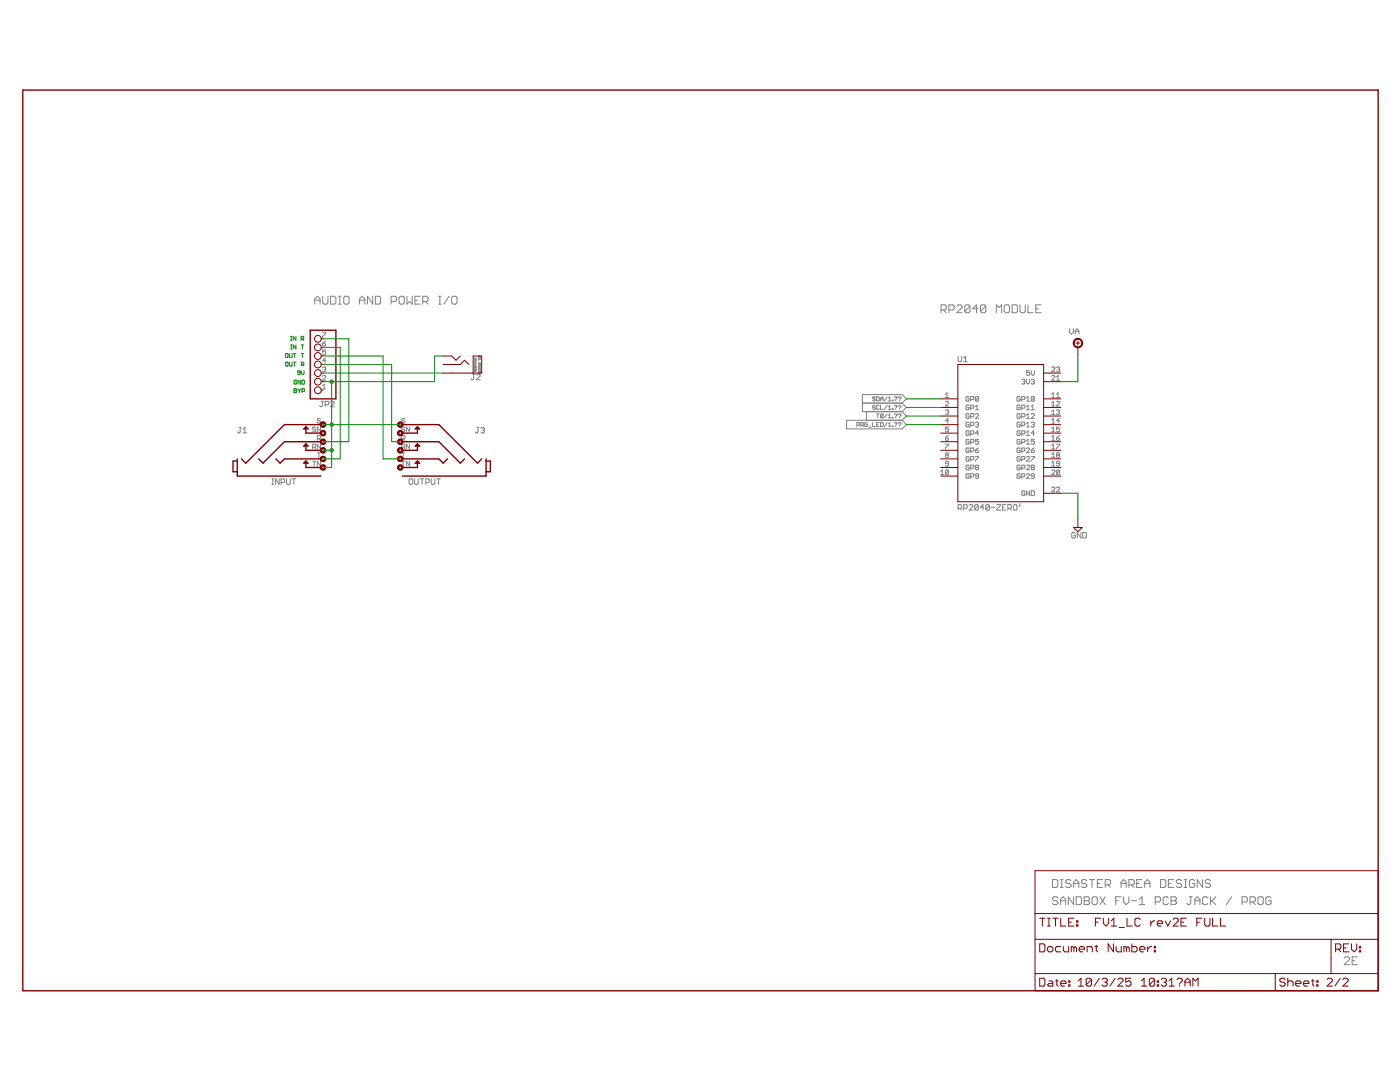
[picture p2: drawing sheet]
<svg xmlns="http://www.w3.org/2000/svg" width="279mm" height="216mm" viewBox="0 0 279 216" stroke-linecap="round" stroke-linejoin="round" font-family="sans-serif">
<g fill="none" stroke="#808080" stroke-width=".2">
<path d="M62.8 59.9h1.1M64.4 59.1v1.3l.3 .3h.5l.2-.3v-1.3M66 59.1h.8l.2 .3v1l-.2 .3h-.8zM67.6 59.1h.5M67.8 59.1v1.6M68.6 59.4l.3-.3h.5l.3 .3v1l-.3 .3h-.5l-.3-.3zM71.8 59.9h1M74.4 59.1v1.6l-1.1-1.6v1.6M74.9 59.1h.8l.3 .3v1l-.3 .3h-.8zM79.9 59.1h.5l.3 .3v1l-.3 .3h-.5l-.2-.3v-1zM81.2 59.1v1.6l.5-.5 .6 .5v-1.6M82.8 59.9h.5"/>
<path d="M83.8 59.1h-1v1.6h1M87.5 59.1h.6M87.8 59.1v1.6M89.6 59.1l-1 1.6M90.1 59.4l.3-.3h.5l.3 .3v1l-.3 .3h-.5l-.3-.3zM62.8 60.7v-1.1l.6-.5 .5 .5v1.1M64.4 73.4l.1-.2h.4l.1 .2-.1 .3M64.4 77l.3-.4v1M64.4 77.6h.6M64.4 75.1l.1-.2h.4l.1 .2-.6 .8h.6M64.4 66.4h.6l-.6 .9M64.4 68.6h.5l.1 .3-.5 .1-.1-.1z"/>
<path d="M64.7 73.7h.2M64.9 73.7l.1 .2-.1 .3-.5-.2M65 72h-.6l.5-.5v1M65 69.8h-.6v.5l.3-.2 .3 .2-.1 .4-.5-.1M65 68.1l-.6 .5M67.6 60.7h.5M71.8 60.7v-1.1l.5-.5 .5 .5v1.1M78.1 60.2h.7l.3-.3v-.5l-.3-.3h-.7v1.6M84.4 60.2h.8l.2-.3v-.5l-.2-.3h-.8v1.6M84.9 60.2l.5 .5M87.5 60.7h.6M94.4 74.7h.3"/>
<path d="M94.5 74.7v.9l-.1 .2-.4-.2M94.7 73.9h.3l-.3 .3h.3M94.7 73.5v.3h.3v-.3M94.7 71.8l.3 .1-.3 .1M94.7 71.4v.2h.3v-.2M94.7 72.2v.1M94.7 72.4v.3M94.7 72.5h.3M94.7 72.2h.3M94.7 73.2v.2h.3v-.2h-.1v.1M94.9 71.5v.1M94.9 72.8v.2"/>
<path d="M94.9 73.7v.1M95 72.8l-.3 .1 .3 .1M95 72.2v.1M95.1 74.8l.2-.1h.3l.2 .1v.2l-.7 .8h.7M95.5 71.4v.1M95.5 71.6v.3M95.5 72.8v.2h.4v-.2M95.5 73.2v.2M95.5 73.9v.3h.4v-.3M95.5 73.5h.4l-.4 .3h.4M95.5 73.3h.4M95.5 71.8h.4"/>
<path d="M95.5 71.5h.4M95.6 74.3v.2h.2v-.2M95.7 72.9v.1M95.7 74v.2M95.8 71.3v-.2l-.2-.1-.1 .3h.4M95.8 72.7v-.2l-.2-.1-.1 .3h.4M95.9 71.4v.1M95.9 72.4l-.1 .1M174.7 79.3l-.4-.1-.1 .3 .3 .1 .2 .2-.2 .2-.3-.2M174.9 79.2h.4l.2 .1-.2 .7h-.4zM175.7 79.6h.6M175.7 80v-.5l.3-.3 .3 .3v.5"/>
<path d="M177 79.2l-.5 .8M177.3 80h.5M177.3 79.5l.3-.3v.8M178.1 79.8l.1 .2zM178.5 79.3l.1-.1 .4 .1-.2 .4M178.8 79.8v.2M179.3 79.3l.1-.1 .4 .1-.3 .4M179.5 79.8v.2M187.8 61.9h.8l.2-.3v-.5l-.2-.3h-.8v1.6M188.3 61.9l.5 .5M188.7 79.3h.6M188.7 78.7l.3-.3v.9"/>
<path d="M189.4 61.9h.8l.2-.3v-.5l-.2-.3h-.8v1.6M191 61.1l.2-.3h.5l.3 .3v.2l-1 1.1h1M191.2 71.1v.9l.2 .2h.3l.2-.2v-.9M192.3 72.2h.7M192.3 71.4l.4-.3v1.1M193.4 79.3l-.1-.2-.5 .2v.6l.5 .2 .1-.5h-.3M193.6 61.1l-.3-.3h-.5l-.3 .3v1M193.6 61.1v1l-.3 .3h-.5l-.3-.3M193.6 61.1l-1.1 1M193.7 79.7h.5l.2-.4-.2-.2h-.5v1M195.2 61.6h-1.1l.8-.8v1.6M195.3 79.3v.6l-.2 .2-.4-.2"/>
<path d="M195.3 79.3l-.2-.2-.4 .2v.6M195.3 79.3l-.6 .6M196.7 61.1l-.2-.3h-.6l-.2 .3v1M196.7 61.1v1l-.2 .3h-.6l-.2-.3M196.7 61.1l-1 1M198.8 62.4v-1.6l.6 .5 .5-.5v1.6M200.4 61.1l.3-.3h.5l.3 .3v1l-.3 .3h-.5l-.3-.3zM202 60.8h.8l.3 .3v1l-.3 .3h-.8zM203.6 60.8v1.3l.2 .3h.6l.2-.3v-1.3M203.6 79.3l-.2-.2-.4 .2v.6l.1 .2 .5-.2v-.3h-.3M203.9 75.8l.5-.1 .1 .1-.1 .4M203.9 79.7h.5l.1-.4-.1-.2h-.5v1"/>
<path d="M204.2 76.2h.2M204.4 76.2l.1 .1-.1 .3-.5-.1M204.9 79.4l.3-.3v1M204.9 75.7v.6l.3 .3 .3-.3v-.6M205.1 60.8v1.6h1.1M205.5 74h-.6v.4l.3-.1 .3 .1v.4l-.2 .1h-.3l-.1-.1M205.8 74v.6l.3 .3 .3-.3v-.6M205.8 75.8l.5-.1 .1 .1-.1 .4M206.1 76.2h.2M206.3 76.2l.1 .1-.1 .3-.5-.1M206.4 79.3v.6l-.1 .2-.5-.2M206.4 79.3l-.1-.2-.5 .2v.6"/>
<path d="M206.4 79.3l-.6 .6M206.7 61.6h.5M207.8 60.8h-1.1v1.6h1.1M209.9 73.4l.2-.2h.3l.1 .2-.6 .8h.6M209.9 75.1l.2-.2h.3l.1 .2-.6 .8h.6M209.9 78.7l.3-.3v.9M209.9 79.3h.6M210.8 73.4l.2-.2h.3l.2 .2-.2 .3M210.8 75.9h.7M210.8 75.2l.4-.3v1M210.8 78.7l.4-.3v.9M210.8 79.3h.7"/>
<path d="M211.2 73.7h.1M211.3 73.7l.2 .2-.2 .3-.5-.2M213.5 65.6v.7l.3 .4 .4-.4v-.7M214.6 66.7v-.7l.3-.4 .4 .4v.7M214.6 66.1h.7M47.8 85.3h.3M47.9 85.3v.9l-.1 .2-.4-.2M48.5 86.4h.7M48.5 85.6l.4-.3v1.1M54.3 96.6h.3M54.3 95.5h.3M54.4 95.5v1.1"/>
<path d="M55.7 95.5v1.1l-.7-1.1v1.1M56.1 96.3h.5l.2-.2v-.4l-.2-.2h-.5v1.1M57.2 95.5v1l.2 .1h.3l.2-.1v-1M58.3 95.5h.7M58.7 95.5v1.1M62.4 89.3h.4l.2-.2v-.3l-.2-.2h-.4v1M62.4 92.1h.6M62.7 89.3l.3 .3M62.7 92.1v.9M63 85.4l-.2-.2-.4 .2 .1 .3 .5 .1-.2 .3-.4-.1M63.3 87.5h.5l.2-.1v-.3l-.2-.2h-.5v1M63.3 90.3h.7"/>
<path d="M63.6 87.5l.4 .4M63.6 90.3v1M64 83.7l-.5-.2-.2 .3 .5 .2 .2 .3-.2 .1-.5-.1M64 85.2v.9l-.7-.9v.9M64 88.6v1l-.7-1v1M64 92.1v.9l-.7-.9v.9M64.1 80.1h.4M64.3 80.1v.9l-.2 .2-.3-.2M64.9 80.8h.5l.2-.2v-.4l-.2-.1h-.5v1.1M66 80.2l.2-.1h.3l.2 .1v.2l-.7 .8h.7M80.2 87.5h.4l.2-.1v-.3l-.2-.2h-.4v1M80.2 89.3h.4l.2-.2v-.3l-.2-.2h-.4v1"/>
<path d="M80.2 90.3h.6M80.2 92.1h.6M80.5 87.5l.3 .4M80.5 89.3l.3 .3M80.5 90.3v1M80.5 92.1v.9M80.8 83.7l-.2-.2-.4 .2 .1 .3 .5 .1-.2 .3-.4-.1M80.8 85.4l-.2-.2-.4 .2 .1 .3 .5 .1-.2 .3-.4-.1M81.6 95.7l.2-.2h.4l.2 .2v.8l-.2 .1h-.4l-.2-.1zM81.7 85.2v.9l-.6-.9v.9M81.7 88.6v1l-.6-1v1M81.7 92.1v.9l-.6-.9v.9"/>
<path d="M82.7 95.5v1l.2 .1h.4l.2-.1v-1M83.8 95.5h.8M84.2 95.5v1.1M85 96.3h.5l.2-.2v-.4l-.2-.2h-.5v1.1M86.1 95.5v1l.1 .1h.4l.2-.1v-1M87.2 95.5h.7M87.5 95.5v1.1M95.2 85.3h.4M95.4 85.3v.9l-.2 .2-.4-.2M95.9 85.5l.2-.2h.4l.2 .2-.2 .3M96.3 85.8h.2M96.5 85.8l.2 .2-.2 .4h-.4l-.2-.2"/>
<path d="M169 83.9h11l.9 .8-.9 .9h-11zM171 84.9h.4l.1-.4-.5-.2v.8M171.8 84.9l.5-.2-.1-.4h-.4v.8M172 84.9l.3 .2M172.1 80.4h7.9M172.9 82.1v1.8M173.1 84.5l-.1-.2-.4 .2v.5l.1 .1 .4-.1v-.3h-.3M173.4 85.2h.5M174.2 84.3v.8h.5M174.7 81l-.4-.1-.1 .3 .3 .1 .2 .3-.2 .1-.3-.1M174.9 84.7h.3M174.9 82.6h.6"/>
<path d="M175.2 82.6v.8M175.5 81l-.2-.1-.4 .1v.6l.2 .1 .4-.1M175.5 84.3h-.6v.8h.6M175.7 80.9v.8h.6M175.7 84.3l.6 .2v.5l-.2 .1h-.4zM176.3 82.7l-.4-.1-.2 .1v.6M176.3 82.7v.6l-.2 .1-.4-.1M176.3 82.7l-.6 .6M177 80.9l-.5 .8M177 82.6l-.5 .8M177 84.3l-.5 .8M177.3 81.2l.3-.3v.8"/>
<path d="M177.3 82.9l.3-.3v.8M177.3 84.6l.3-.3v.8M177.3 81.7h.5M177.3 83.4h.5M177.3 85.1h.5M178.1 81.6l.1 .1zM178.1 83.3l.1 .1zM178.1 85l.1 .1zM178.5 82.7l.1-.1 .4 .1-.2 .4M178.5 81l.1-.1 .4 .1-.2 .4M178.5 84.5l.1-.2 .4 .2-.2 .4M178.8 81.6v.1"/>
<path d="M178.8 83.3v.1M178.8 85v.1M179.3 84.5l.1-.2 .4 .2-.3 .4M179.3 81l.1-.1 .4 .1-.3 .4M179.3 82.7l.1-.1 .4 .1-.3 .4M179.5 81.6v.1M179.5 83.3v.1M179.5 85v.1M180 80.4l.9-.8-.9-.9h-7.9v3.4h7.9M180 80.4l.9 .9-.9 .8M180 82.1l.9 .9-.9 .9M187.7 94.7h.7"/>
<path d="M187.7 94.1l.3-.3v.9M188.7 88.6h.6l-.6 1M188.7 80.2l.1-.1 .5 .1v.2l-.6 .6h.6M188.7 87.4h.4l.2 .3-.5 .2zM188.7 81.9l.4-.1 .2 .1-.2 .4M188.8 90.8l-.1-.1 .1-.4h.3l.2 .2-.2 .3M188.8 90.8l-.1 .2 .1 .3h.3l.2-.2-.2-.3M188.8 90.8h.3M189 82.3h.1M189.1 82.3l.2 .1-.2 .3-.4-.1M189.3 84h-.6l.4-.5v.9M189.3 85.2h-.6v.5l.3-.2 .3 .2v.3l-.2 .1-.4-.1"/>
<path d="M189.3 92.5h-.5l-.1-.1 .1-.3 .5 .1v.6l-.2 .2h-.3l-.1-.2M189.3 93.9v.7l-.2 .1-.4-.1M189.3 93.9l-.5-.1-.1 .1v.7M189.3 86.9l-.6 .5M189.3 93.9l-.6 .7M193.4 84.4l-.1-.2h-.4l-.1 .2v.6l.1 .2h.4l.1-.5h-.3M193.4 86.1l-.1-.1h-.4l-.1 .1v.6l.1 .2h.4l.1-.5h-.3M193.4 87.8l-.1-.1-.5 .1v.7l.1 .1h.4l.1-.5h-.3M193.4 91.2l-.1-.1-.5 .1v.7l.5 .1 .1-.4h-.3M193.4 94.7l-.1-.2-.5 .2v.6l.5 .2 .1-.5h-.3M193.4 93l-.1-.2-.5 .2v.6l.5 .1 .1-.4h-.3M193.4 89.5l-.1-.1-.5 .1v.7l.5 .1 .1-.4h-.3"/>
<path d="M193.4 81l-.1-.2-.5 .2v.6l.5 .2 .1-.5h-.3M193.4 82.7l-.1-.2h-.4l-.1 .2v.6l.5 .2 .1-.5h-.3M193.7 95.1h.5l.2-.4-.2-.2h-.5v1M193.7 93.4h.5l.2-.4-.2-.2h-.5v.9M193.7 91.7h.5l.2-.5-.2-.1h-.5v.9M193.7 90h.5l.2-.5-.2-.1h-.5v.9M193.7 88.3h.5l.2-.5-.2-.1h-.5v.9M193.7 86.6h.5l.2-.2-.2-.4h-.5v.9M193.7 84.9h.5l.2-.2-.2-.5h-.5v1M193.7 81.4h.5l.2-.4-.2-.2h-.5v1M193.7 83.2h.5l.2-.2-.2-.5h-.5v1M194.7 91.1h.6l-.6 .9"/>
<path d="M194.7 89.9h.4l.2 .3-.5 .1zM194.7 84.4l.1-.2h.3l.2 .2-.2 .3M194.7 82.7l.1-.2h.3l.2 .2-.6 .8h.6M194.7 81.8h.6M194.7 81.1l.3-.3v1M194.8 93.3l-.1 .1 .1 .3 .5-.1-.2-.3M194.8 93.3l-.1-.2 .1-.3 .5 .2-.2 .3M194.8 93.3h.3M195 84.7h.1M195.1 84.7l.2 .2-.2 .3h-.3l-.1-.2M195.3 87.7h-.6v.4l.3-.1 .3 .1v.4l-.2 .1h-.3l-.1-.1M195.3 95h-.5l-.1-.2 .1-.3 .5 .2v.6l-.2 .2-.4-.2"/>
<path d="M195.3 86.4h-.6l.4-.4v.9M195.3 89.4l-.6 .5M203.6 81l-.2-.2-.4 .2v.6l.1 .2 .5-.2v-.3h-.3M203.6 82.7l-.2-.2h-.3l-.1 .2v.6l.1 .2 .5-.2v-.3h-.3M203.6 84.4l-.2-.2h-.3l-.1 .2v.6l.1 .2h.3l.2-.2v-.3h-.3M203.6 86.1l-.2-.1h-.3l-.1 .1v.6l.1 .2h.3l.2-.2v-.3h-.3M203.6 87.8l-.2-.1-.4 .1v.7l.1 .1h.3l.2-.1v-.4h-.3M203.6 89.5l-.2-.1-.4 .1v.7l.1 .1 .5-.1v-.3h-.3M203.6 91.2l-.2-.1-.4 .1v.7l.1 .1 .5-.1v-.3h-.3M203.6 93l-.2-.2-.4 .2v.6l.1 .1 .5-.1v-.3h-.3M203.6 94.7l-.2-.2-.4 .2v.6l.1 .2 .5-.2v-.3h-.3M203.9 91.7h.5l.1-.5-.1-.1h-.5v.9"/>
<path d="M203.9 95.1h.5l.1-.4-.1-.2h-.5v1M203.9 81.4h.5l.1-.4-.1-.2h-.5v1M203.9 83.2h.5l.1-.2-.1-.5h-.5v1M203.9 84.9h.5l.1-.2-.1-.5h-.5v1M203.9 86.6h.5l.1-.2-.1-.4h-.5v.9M203.9 88.3h.5l.1-.2-.1-.4h-.5v.9M203.9 90h.5l.1-.1-.1-.5h-.5v.9M203.9 93.4h.5l.1-.4-.1-.2h-.5v.9M204.5 98.1l-.1-.2h-.3l-.2 .2v.6l.2 .2h.3l.1-.5h-.3M204.9 81.1l.3-.3v1M204.9 82.8l.3-.3v1M204.9 84.6l.3-.4v1"/>
<path d="M204.9 86.3l.3-.3v.9M204.9 88l.3-.3v.9M204.9 85.2h.6M204.9 86.9h.6M204.9 88.6h.6M204.9 91.2l.1-.1 .5 .1v.2l-.6 .6h.6M204.9 94.7l.1-.2 .5 .2-.6 .8h.6M204.9 89.5l.1-.1 .5 .1v.2l-.6 .6h.6M204.9 93l.1-.2 .5 .2-.6 .7h.6M204.9 83.5h.6M204.9 81.8h.6M204.9 80.1h.6"/>
<path d="M205.5 97.9v1l-.6-1v1M205.8 91.1h.6l-.6 .9M205.8 82.7l.2-.2h.3l.1 .2-.6 .8h.6M205.8 84.4l.2-.2h.3l.1 .2-.1 .3M205.8 89.9h.5l.1 .3-.4 .1zM205.8 97.9h.5l.1 .2v.6l-.1 .2h-.5zM205.8 81.8h.6M205.8 81.1l.3-.3v1M206 93.3l-.2-.2 .2-.3 .4 .2-.1 .3M206 93.3l-.2 .1 .2 .3 .4-.1-.1-.3M206 93.3h.3M206.1 84.7h.2"/>
<path d="M206.3 84.7l.1 .2-.1 .3h-.3l-.2-.2M206.4 87.7h-.6v.4l.3-.1 .3 .1v.4l-.1 .1h-.3l-.2-.1M206.4 95h-.4l-.2-.2 .2-.3 .4 .2v.6l-.1 .2-.5-.2M206.4 89.4l-.6 .5M206.4 86.4h-.6l.5-.4v.9M209.9 84.4h.6M209.9 86.1h.6M209.9 93.9l.2-.1 .4 .1v.2l-.6 .6h.6M209.9 97.3l.2-.1 .4 .1v.2l-.6 .6h.6M209.9 92.4l.3-.3v.9M209.9 80.4l.3-.3v.9M209.9 82.1l.3-.3v.9"/>
<path d="M209.9 83.8l.3-.3v.9M209.9 85.5l.3-.3v.9M209.9 87.2l.3-.3v1M209.9 88.9l.3-.3v1M209.9 90.7l.3-.4v1M209.9 93h.6M209.9 91.3h.6M209.9 89.6h.6M209.9 87.9h.6M209.9 82.7h.6M209.9 81h.6M210.8 88.6h.7l-.7 1"/>
<path d="M210.8 80.2l.2-.1 .5 .1v.2l-.7 .6h.7M210.8 87.4h.5l.2 .3-.5 .2zM210.8 81.9l.5-.1 .2 .1-.2 .4M210.8 97.3l.2-.1 .5 .1v.2l-.7 .6h.7M211 90.8l-.2-.1 .2-.4h.3l.2 .2-.2 .3M211 90.8l-.2 .2 .2 .3h.3l.2-.2-.2-.3M211 90.8h.3M211.2 82.3h.1M211.3 82.3l.2 .1-.2 .3-.5-.1M211.5 84h-.7l.5-.5v.9M211.5 85.2h-.7v.5l.4-.2 .3 .2v.3l-.2 .1-.5-.1M211.5 92.5h-.5l-.2-.1 .2-.3 .5 .1v.6l-.2 .2h-.3l-.2-.2"/>
<path d="M211.5 93.9v.7l-.2 .1-.5-.1M211.5 93.9l-.5-.1-.2 .1v.7M211.5 93.9l-.7 .7M211.5 86.9l-.7 .5M191.2 101.4h.5l.2-.2v-.3l-.2-.2h-.5v1.1M191.6 101.4l.3 .4M192.3 101.4h.6l.1-.2v-.3l-.1-.2h-.6v1.1M193.4 100.9l.2-.2h.4l.1 .2v.1l-.7 .8h.7M195.2 100.9l-.1-.2h-.4l-.2 .2v.7M195.2 100.9v.7l-.1 .2h-.4l-.2-.2M195.2 100.9l-.7 .7M196.4 101.2h-.8l.6-.5v1.1"/>
<path d="M197.5 100.9l-.2-.2h-.4l-.2 .2v.7M197.5 100.9v.7l-.2 .2h-.4l-.2-.2M197.5 100.9l-.8 .7M197.8 101.2h.8M198.9 100.7h.8v.2l-.8 .7v.2h.8M200 101.2h.4M200.8 100.7h-.8v1.1h.8M201.1 101.4h.6l.2-.2v-.3l-.2-.2h-.6v1.1M201.5 101.4l.4 .4M202.4 100.7h.4l.2 .2v.7l-.2 .2h-.4l-.2-.2v-.7zM203.5 100.5v.4l-.2 .1M214.6 106.4l-.2-.1h-.3l-.2 .1v.8l.2 .2h.3l.2-.2v-.4h-.3"/>
<path d="M215.7 106.3v1.1l-.7-1.1v1.1M216.1 106.3h.5l.2 .1v.8l-.2 .2h-.5zM210.1 175.5h.7l.3 .3v1l-.3 .3h-.7zM211.1 179.2l-.3-.3h-.5l-.2 .3v.3l.2 .2h.5l.3 .3v.3l-.3 .2h-.5l-.2-.2M211.6 179.7h1.1M211.6 177.1h.6M211.6 175.5h.6M211.9 175.5v1.6M213.7 175.8l-.2-.3h-.5l-.3 .3v.2l.3 .3h.5l.2 .3v.2l-.2 .3h-.5l-.3-.3M214.3 178.9v1.6l-1.1-1.6v1.6M214.3 177.1v-1.1l.5-.5 .5 .5v1.1M214.3 176.3h1"/>
<path d="M214.8 178.9h.8l.2 .3v1.1l-.2 .2h-.8zM216.4 178.9h.7l.3 .3v.3l-.3 .2 .3 .3v.3l-.3 .2h-.7zM216.4 179.7h.7M216.9 175.8l-.3-.3h-.5l-.3 .3v.2l.3 .3h.5l.3 .3v.2l-.3 .3h-.5l-.3-.3M217.4 175.5h1.1M217.9 179.2l.3-.3h.5l.3 .3v1.1l-.3 .2h-.5l-.3-.2zM217.9 175.5v1.6M219 176.3h.5M219.5 178.9l1.1 1.6M220 175.5h-1v1.6h1M220.6 178.9l-1.1 1.6M220.6 176.6h.8l.2-.3v-.5l-.2-.3h-.8v1.6"/>
<path d="M221.1 176.6l.5 .5M222.7 179.7h.5M223.7 178.9h-1v1.6M223.7 176.3h1.1M223.7 177.1v-1.1l.5-.5 .6 .5v1.1M224.2 178.9v1.1l.6 .5 .5-.5v-1.1M225.3 176.6h.8l.3-.3v-.5l-.3-.3h-.8v1.6M225.8 179.7h1.1M225.8 176.6l.6 .5M226.9 176.3h.5M227.4 179.5l.5-.6v1.6M227.9 175.5h-1v1.6h1"/>
<path d="M228.5 176.3h1M228.5 177.1v-1.1l.5-.5 .5 .5v1.1M230.5 180h.8l.3-.3v-.5l-.3-.3h-.8v1.6M231.6 175.5h.8l.3 .3v1l-.3 .3h-.8zM233.2 179.2l-.3-.3h-.5l-.3 .3v1.1l.3 .2h.5l.3-.2M233.2 176.3h.5M233.7 178.9h.8l.3 .3v.3l-.3 .2 .3 .3v.3l-.3 .2h-.8zM233.7 179.7h.8M234.2 175.5h-1v1.6h1M235.8 175.8l-.3-.3h-.5l-.2 .3v.2l.2 .3h.5l.3 .3v.2l-.3 .3h-.5l-.2-.3M236.3 177.1h.6M236.3 175.5h.6"/>
<path d="M236.6 175.5v1.6M237.4 178.9h.5M237.6 178.9v1.4l-.2 .2h-.3l-.2-.2M238.4 179.7h1.1M238.4 175.8l-.2-.3h-.6l-.2 .3v1l.2 .3h.6l.2-.3v-.5h-.5M240 175.5v1.6l-1-1.6v1.6M241.1 179.2l-.3-.3h-.5l-.3 .3v1.1l.3 .2h.5l.3-.2M241.6 175.8l-.3-.3h-.5l-.3 .3v.2l.3 .3h.5l.3 .3v.2l-.3 .3h-.5l-.3-.3M241.6 178.9v1.6M241.9 179.7l.7 .8M242.6 178.9l-1 1.1M245.8 178.9l-1 1.6"/>
<path d="M247.9 180h.8l.2-.3v-.5l-.2-.3h-.8v1.6M249.5 180h.8l.2-.3v-.5l-.2-.3h-.8v1.6M250 180l.5 .5M251 179.2l.3-.3h.5l.3 .3v1.1l-.3 .2h-.5l-.3-.2zM253.7 179.2l-.3-.3h-.5l-.3 .3v1.1l.3 .2h.5l.3-.2v-.6h-.5M211.6 180.5v-1l.6-.6 .5 .6v1M227.4 180.5h1.1M238.4 180.5v-1l.6-.6 .5 .6v1M268.3 191.2l.2-.3h.5l.3 .3v.3l-1 1h1M269.9 191.7h.5M270.9 190.9h-1v1.6h1"/>
</g>
<g fill="none" stroke="#800000" stroke-width=".2">
<path d="M64.1 72.7h.4M64.1 71h.4M64.1 74.4h.4M64.1 77.9h.4M64.1 76.2h.4M64.1 69.3h.4M64.1 67.6h.4M88.4 72.7h3.5l.8-.8 .9 .8M88.4 71h1.7l.9 .9 .9-.9M88.4 74.4h7.7v-3.4h-1.7v3.4M187.7 79.6h3.5M191.2 72.7h17.1v27.4h-17.1z"/>
<path d="M208.3 74.4h3.4M208.3 76.2h3.4M208.3 79.6h3.4M214.7 68.5h.9M215.1 68v.9M215.1 69.3v1.7M187.7 95h3.5M187.7 93.3h3.5M187.7 91.6h3.5M187.7 89.9h3.5M187.7 88.1h3.5M187.7 86.4h3.5"/>
<path d="M187.7 84.7h3.5M187.7 83h3.5M187.7 81.3h3.5M208.3 95h3.4M208.3 93.3h3.4M208.3 91.6h3.4M208.3 89.9h3.4M208.3 88.1h3.4M208.3 86.4h3.4M208.3 84.7h3.4M208.3 98.4h3.4M208.3 83h3.4"/>
<path d="M208.3 81.3h3.4M214.3 105.3h1.7l-.9 .8zM215.1 103.5v1.8M206.6 173.7h68.4v24h-68.4zM206.6 187.4h68.4M206.6 194.3h68.4M206.6 182.3h68.4M207.5 188.3h.8l.2 .3v1.1l-.2 .2h-.8zM207.5 195.2h.8l.2 .3v1l-.2 .3h-.8zM207.5 183.2h1M208 183.2v1.6M209.1 183.2h.5"/>
<path d="M209.1 184.8h.5M209.3 195.7h.5l.3 .3v.8h-.8l-.2-.3 .2-.2h.8M209.3 188.9h.5l.3 .2v.6l-.3 .2h-.5l-.2-.2v-.6zM209.3 183.2v1.6M210.1 183.2h1.1M210.7 195.7h.5M210.7 183.2v1.6M210.9 195.5v1l.3 .3M211.7 196.3h1v-.3l-.2-.3h-.5l-.3 .3v.5l.3 .3h.5M211.7 183.2v1.6h1M211.7 188.9h-.8l-.2 .2v.6l.2 .2h.8M212.2 188.9v.8l.3 .2h.8v-1"/>
<path d="M213.3 196.5h.2v.3h-.2zM213.3 195.7h.2v.3h-.2zM213.3 184h.5M214.3 183.2h-1v1.6h1M214.3 189.1l-.2-.2h-.3v1M214.3 189.1l.3-.2 .2 .2v.8M214.3 189.1v.8M214.8 184.5h.3v.3h-.3zM214.8 183.7h.3v.3h-.3zM215.2 196.8h1M215.2 195.7l.5-.5v1.6M215.4 189.4h1v-.3l-.2-.2h-.6l-.2 .2v.6l.2 .2h.6"/>
<path d="M217 189.9v-1h.7l.3 .2v.8M217.8 195.5v1l-.2 .3h-.6l-.2-.3M217.8 195.5l-.2-.3h-.6l-.2 .3v1M217.8 195.5l-1 1M218.5 188.9h.6M218.6 184h.5M218.8 188.6v1.1l.3 .2M219.4 195.2l-1 1.6M219.7 183.2h-1.1v1.6M219.9 195.5l.3-.3h.5l.3 .3v.2l-.3 .3M220.2 183.2v1.1l.5 .5 .6-.5v-1.1M220.5 196h.2"/>
<path d="M220.7 196l.3 .3v.2l-.3 .3h-.5l-.3-.3M221.8 184.8h1M221.8 183.7l.5-.5v1.6M222.2 188.3v1.6l-1.1-1.6v1.6M222.5 195.2l-1 1.6M222.7 188.9v.8l.3 .2h.8v-1M223.1 195.5l.3-.3h.5l.2 .3v.2l-1 1.1h1M223.4 185.1h1M224.8 189.1l-.2-.2h-.3v1M224.8 189.1v.8M224.8 189.1l.3-.2 .3 .2v.8M224.9 183.2v1.6h1.1"/>
<path d="M225.7 195.2h-1v.8l.5-.3h.2l.3 .3v.5l-.3 .3h-.5l-.2-.3M225.9 188.3v1.6h.8l.2-.2v-.6l-.2-.2h-.8M227.5 189.4h1v-.3l-.3-.2h-.5l-.2 .2v.6l.2 .2h.5M227.6 183.5l-.3-.3h-.5l-.3 .3v1l.3 .3h.5l.3-.3M227.8 196.8h1.1M227.8 195.7l.5-.5v1.6M229 188.9v1M229.7 183.7v1.1M229.8 188.9h-.2l-.6 .5M230.4 189.7h.2v.2h-.2zM230.4 188.9h.2v.2h-.2zM230.4 195.5v1l-.2 .3h-.6l-.2-.3"/>
<path d="M230.4 195.5l-.2-.3h-.6l-.2 .3v1M230.4 195.5l-1 1M230.4 183.7h-.2l-.5 .6M230.9 196.5h.3v.3h-.3zM230.9 195.7h.3v.3h-.3zM231 184.3h1v-.3l-.2-.3h-.6l-.2 .3v.5l.2 .3h.6M231.8 195.5l.2-.3h.5l.3 .3v.2l-.3 .3M232.3 196h.2M232.5 196l.3 .3v.2l-.3 .3h-.5l-.2-.3M232.5 183.7l.6 1.1 .5-1.1M233.3 196.8h1.1M233.3 195.7l.5-.5v1.6"/>
<path d="M234.1 183.5l.3-.3h.5l.3 .3v.2l-1.1 1.1h1.1M234.9 195.5l.3-.3h.5l.2 .3v.2l-.5 .6M235.4 196.5v.3M235.7 184h.5M236.5 196h1M236.5 196.8v-1.1l.5-.5 .5 .5v1.1M236.7 183.2h-1v1.6h1M238.1 196.8v-1.6l.5 .5 .5-.5v1.6M238.8 184h.6M239.9 183.2h-1.1v1.6M240.4 183.2v1.3l.3 .3h.5l.3-.3v-1.3M242 183.2v1.6h1.1"/>
<path d="M243.6 183.2v1.6h1M254.5 194.3v3.4M256.5 195.5l-.3-.3h-.5l-.3 .3v.2l.3 .3h.5l.3 .3v.2l-.3 .3h-.5l-.3-.3M257 196l.3-.3h.5l.3 .3v.8M257 195.2v1.6M258.6 196.3h1v-.3l-.2-.3h-.6l-.2 .3v.5l.2 .3h.6M260.2 196.3h1v-.3l-.3-.3h-.5l-.2 .3v.5l.2 .3h.5M261.7 195.7h.6M262 195.5v1l.3 .3M262.8 196.5h.2v.3h-.2zM262.8 195.7h.2v.3h-.2zM264.8 195.5l.3-.3h.5l.3 .3v.2l-1.1 1.1h1.1"/>
<path d="M265.6 187.4v6.9M266.6 189.4h.7l.3-.3v-.5l-.3-.3h-.7v1.6M267.1 189.4l.5 .5M267.5 195.2l-1.1 1.6M268 195.5l.3-.3h.5l.2 .3v.2l-1 1.1h1M268.1 189.1h.5M269.2 188.3h-1.1v1.6h1.1M269.7 188.3v1.1l.5 .5 .6-.5v-1.1M271.3 189.7h.2v.2h-.2zM271.3 188.9h.2v.2h-.2z"/>
<circle cx="63.4" cy="72.7" r=".68"/>
<circle cx="63.4" cy="74.4" r=".68"/>
<circle cx="63.4" cy="67.6" r=".68"/>
<circle cx="63.4" cy="76.2" r=".68"/>
<circle cx="63.4" cy="71" r=".68"/>
<circle cx="63.4" cy="77.9" r=".68"/>
<circle cx="63.4" cy="69.3" r=".68"/>
</g>
<g fill="none" stroke="#800000" stroke-width=".28">
<path d="M4.6 18h270.4v179.7h-270.4zM61.9 65.9h5.1v13.7h-5.1zM47.3 91.6v3.4h16.8M47.3 92h-.8v2.1h.8M55.1 91.6l.8 .8 .9-.8h7.3M60.6 92.4l.4-.4 .5 .4zM60.6 89l.4-.4 .5 .4zM60.6 85.6l.4-.4 .5 .4zM61 92v1.3h3.1M61 85.2v1.2h3.1M61 88.6v1.3h3.1M64.1 88.1h-7.3l-4.3 4.3-.9-.8"/>
<path d="M64.1 84.7h-7.3l-7.7 7.7-.9-.8M80.3 88.1h7.3l4.3 4.3 .8-.8M80.3 84.7h7.3l7.7 7.7 .8-.8M80.3 91.6h7.3l.8 .8 .9-.8M82.9 92.4l.4-.4 .4 .4zM82.9 89l.4-.4 .4 .4zM82.9 85.6l.4-.4 .4 .4zM83.3 92v1.3h-3M83.3 88.6v1.3h-3M83.3 85.2v1.2h-3M97 91.6v3.4h-16.7M97 92h.9v2.1h-.9"/>
</g>
<g fill="#800000" stroke="#800000" stroke-width=".2">
<path d="M64.1 84.3a.57 .57 0 0 1 .9 .2 .57 .57 0 0 1-.4 .8 .57 .57 0 0 1-.7-.6h.3a.29 .29 0 0 1 .4-.2 .29 .29 0 0 1 .1 .4 .29 .29 0 0 1-.5-.1l-.3-.1z" fill-rule="evenodd"/>
<path d="M64.1 86a.57 .57 0 0 1 .9 .2 .57 .57 0 0 1-.4 .8 .57 .57 0 0 1-.7-.6h.3a.29 .29 0 0 1 .4-.2 .29 .29 0 0 1 .1 .4 .29 .29 0 0 1-.5 0v-.2h-.3z" fill-rule="evenodd"/>
<path d="M64.1 87.7a.57 .57 0 0 1 .9 .2 .57 .57 0 0 1-.4 .8 .57 .57 0 0 1-.7-.6h.3a.29 .29 0 0 1 .4-.2 .29 .29 0 0 1 .1 .5 .29 .29 0 0 1-.5-.1v-.2h-.3z" fill-rule="evenodd"/>
<path d="M64.1 89.4a.57 .57 0 0 1 .9 .2 .57 .57 0 0 1-.4 .8 .57 .57 0 0 1-.7-.5h.3a.29 .29 0 0 1 .4-.3 .29 .29 0 0 1 .1 .5 .29 .29 0 0 1-.5-.1v-.1h-.3z" fill-rule="evenodd"/>
<path d="M64.1 91.1a.57 .57 0 0 1 .9 .2 .57 .57 0 0 1-.4 .8 .57 .57 0 0 1-.7-.5h.3a.29 .29 0 0 1 .4-.3 .29 .29 0 0 1 .1 .5 .29 .29 0 0 1-.5-.1v-.1h-.3z" fill-rule="evenodd"/>
<path d="M64.1 92.9a.57 .57 0 0 1 .9 .1 .57 .57 0 0 1-.4 .8 .57 .57 0 0 1-.7-.5h.3a.29 .29 0 0 1 .4-.3 .29 .29 0 0 1 .1 .5 .29 .29 0 0 1-.5-.1v-.1h-.3z" fill-rule="evenodd"/>
<path d="M79.5 84.3a.57 .57 0 0 1 .9 .2 .57 .57 0 0 1-.4 .8 .57 .57 0 0 1-.7-.6h.3a.29 .29 0 0 1 .4-.2 .29 .29 0 0 1 .1 .4 .29 .29 0 0 1-.5-.1l-.3-.1z" fill-rule="evenodd"/>
<path d="M79.5 86a.57 .57 0 0 1 .9 .2 .57 .57 0 0 1-.4 .8 .57 .57 0 0 1-.7-.6h.3a.29 .29 0 0 1 .4-.2 .29 .29 0 0 1 .1 .4 .29 .29 0 0 1-.5 0v-.2h-.3z" fill-rule="evenodd"/>
<path d="M79.5 87.7a.57 .57 0 0 1 .9 .2 .57 .57 0 0 1-.4 .8 .57 .57 0 0 1-.7-.6h.3a.29 .29 0 0 1 .4-.2 .29 .29 0 0 1 .1 .5 .29 .29 0 0 1-.5-.1v-.2h-.3z" fill-rule="evenodd"/>
<path d="M79.5 89.4a.57 .57 0 0 1 .9 .2 .57 .57 0 0 1-.4 .8 .57 .57 0 0 1-.7-.5h.3a.29 .29 0 0 1 .4-.3 .29 .29 0 0 1 .1 .5 .29 .29 0 0 1-.5-.1v-.1h-.3z" fill-rule="evenodd"/>
<path d="M79.5 91.1a.57 .57 0 0 1 .9 .2 .57 .57 0 0 1-.4 .8 .57 .57 0 0 1-.7-.5h.3a.29 .29 0 0 1 .4-.3 .29 .29 0 0 1 .1 .5 .29 .29 0 0 1-.5-.1v-.1h-.3z" fill-rule="evenodd"/>
<path d="M79.5 92.9a.57 .57 0 0 1 .9 .1 .57 .57 0 0 1-.4 .8 .57 .57 0 0 1-.7-.5h.3a.29 .29 0 0 1 .4-.3 .29 .29 0 0 1 .1 .5 .29 .29 0 0 1-.5-.1v-.1h-.3z" fill-rule="evenodd"/>
<path d="M214.4 67.9a.95 .95 0 0 1 1.5 0 .95 .95 0 0 1-.5 1.4 .95 .95 0 0 1-1.2-.8h.2a.77 .77 0 0 1 1-.7 .77 .77 0 0 1 .2 1.2 .77 .77 0 0 1-1.2-.3v-.2h-.2z" fill-rule="evenodd"/>
</g>
<g fill="none" stroke="#008000" stroke-width=".2">
<path d="M57.1 70.5l.4 .2v.5l-.1 .1-.4-.1v-.5zM57.1 72.3l.4 .1v.5l-.1 .1-.4-.1v-.5zM57.8 70.5v.7l.1 .1 .4-.1v-.7M57.8 72.3v.6l.1 .1 .4-.1v-.6M58 69.6h.3M58 68.8h.3M58 67.9h.3M58 67.1h.3M58.1 67.1v.8M58.1 68.8v.8M58.5 70.5h.6M58.5 72.3h.6"/>
<path d="M58.7 77.6l.5 .1-.1 .3 .1 .2-.1 .2h-.4zM58.7 78h.4M58.8 70.5v.8M58.8 72.3v.7M59.1 67.1v.8l-.6-.8v.8M59.1 68.8v.8l-.6-.8v.8M59.2 76l-.1-.1-.4 .1v.5l.1 .1 .4-.1v-.3h-.3M59.5 77.6l.2 .4M59.7 78v.4M59.9 74.4h-.4l-.1-.2 .1-.2 .4 .1v.5l-.1 .2-.4-.2M60 75.9v.7l-.5-.7v.7M60 77.6l-.3 .4"/>
<path d="M60.1 68.8h.5M60.1 67.6l.5-.1-.1-.4h-.4v.8M60.1 70.5h.5M60.1 72.8h.4l.1-.2-.1-.3h-.4v.7M60.2 74v.5l.2 .3 .3-.3v-.5M60.3 75.9l.5 .1v.5l-.1 .1h-.4zM60.3 78.1h.4l.1-.4-.5-.1v.8M60.4 68.8v.8M60.4 67.6l.2 .3M60.4 70.5v.8M60.4 72.8l.2 .2M64.5 74.4h23.9"/>
<path d="M64.5 71h12v20.6h3.4M64.5 69.3h3.4v22.3h-3.4M64.5 67.6h5.1v20.5h-5.1M64.5 72.7h13.7v15.4h1.7M66.2 76.2v17.1h-1.7M88.4 71h-1.7v5.2h-22.2M180.9 79.6h6.8M215.1 71v5.2h-3.4M64.5 84.7h15.4M64.5 89.9h1.7M180.9 84.7h6.8M180.9 81.3h6.8"/>
<path d="M180.9 83h6.8M211.7 98.4h3.4v5.1"/>
</g>
<g fill="#008000" stroke="#008000" stroke-width=".2">
<circle cx="66.2" cy="84.7" r=".34"/>
<circle cx="66.2" cy="76.2" r=".34"/>
<circle cx="66.2" cy="89.9" r=".34"/>
</g>
</svg>
